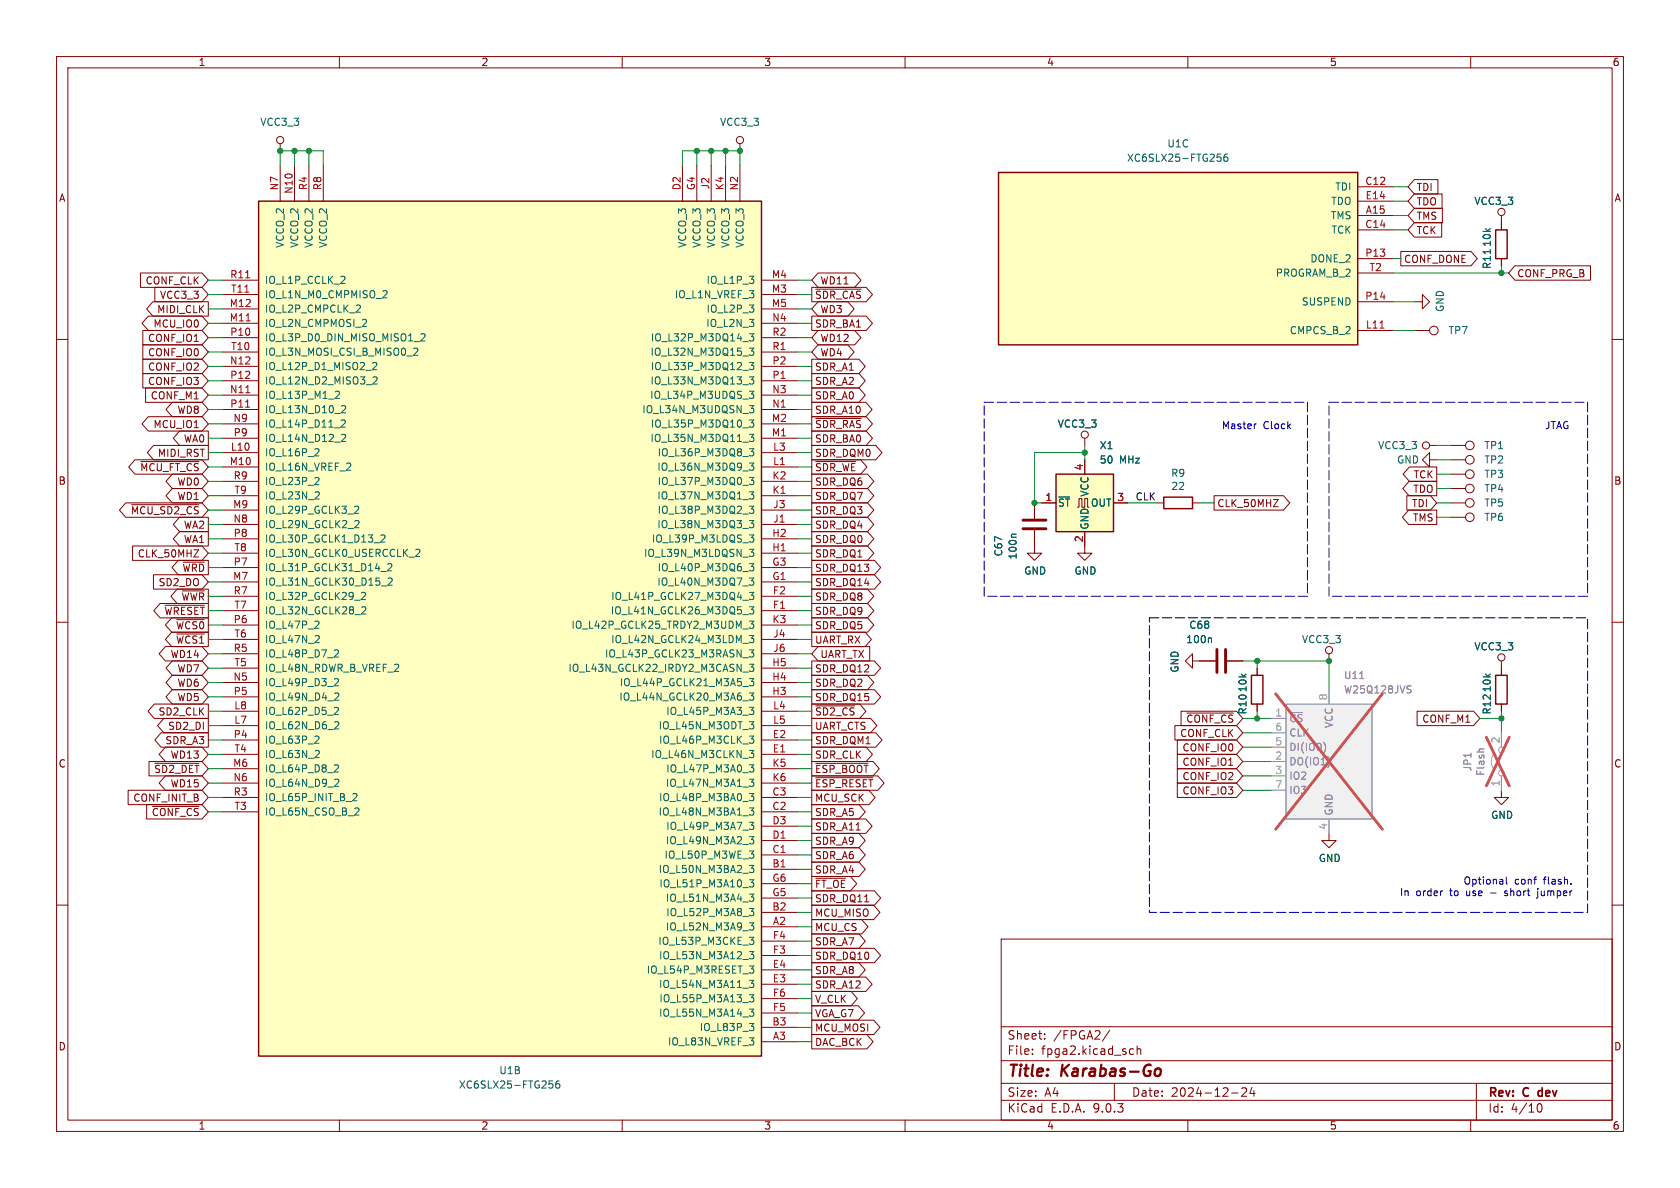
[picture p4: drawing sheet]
<svg xmlns="http://www.w3.org/2000/svg" width="297mm" height="210mm" viewBox="0 0 297 210" stroke-linecap="round" stroke-linejoin="round" font-family="sans-serif">
<defs><g id="words">
<g font-size="2.8" fill="#840000">
<text x="178" y="190.9">Title:</text>
<text x="187.7" y="190.9">Karabas-Go</text>
</g>
<g font-size="2.1" fill="#840000">
<text x="178" y="184">Sheet:</text>
<text x="186.2" y="184">/FPGA2/</text>
<text x="178" y="186.7">File:</text>
<text x="184.1" y="186.7">fpga2.kicad_sch</text>
<text x="178" y="196.9">KiCad</text>
<text x="178" y="194.1">Size:</text>
<text x="184.7" y="194.1">A4</text>
<text x="185.7" y="196.9">E.D.A.</text>
<text x="193.3" y="196.9">9.0.3</text>
<text x="200" y="194.1">Date:</text>
<text x="207" y="194.1">2024-12-24</text>
<text x="263" y="194.3">Rev:</text>
<text x="263" y="196.9">Id:</text>
<text x="267.1" y="196.9">4/10</text>
<text x="269.4" y="194.3">C</text>
<text x="272.6" y="194.3">dev</text>
</g>
<g font-size="1.8" fill="#840000">
<text x="35" y="11.9">1</text>
<text x="85" y="11.9">2</text>
<text x="135" y="11.9">3</text>
<text x="185" y="11.9">4</text>
<text x="235" y="11.9">5</text>
<text x="285" y="11.9">6</text>
<text x="10.3" y="35.9">A</text>
<text x="250.3" y="34">TDI</text>
<text x="285.3" y="35.9">A</text>
<text x="250.3" y="41.6">TCK</text>
<text x="250.3" y="39.1">TMS</text>
<text x="250.3" y="36.5">TDO</text>
<text x="248.1" y="46.7">CONF_DONE</text>
<text x="25.6" y="50.5">CONF_CLK</text>
<text x="28.2" y="53">VCC3_3</text>
<text x="144" y="53">~{SDR_CAS}</text>
<text x="144.9" y="50.5">WD11</text>
<text x="268.1" y="49.2">CONF_PRG_B</text>
<text x="27" y="58.1">MCU_IO0</text>
<text x="27.7" y="55.6">MIDI_CLK</text>
<text x="144" y="58.1">SDR_BA1</text>
<text x="144.9" y="55.6">WD3</text>
<text x="26.1" y="65.7">CONF_IO2</text>
<text x="26.1" y="63.2">CONF_IO0</text>
<text x="26.1" y="60.6">CONF_IO1</text>
<text x="144" y="65.7">SDR_A1</text>
<text x="144.9" y="63.2">WD4</text>
<text x="144.9" y="60.6">WD12</text>
<text x="26.1" y="68.3">CONF_IO3</text>
<text x="26.5" y="70.8">CONF_M1</text>
<text x="144" y="70.8">SDR_A0</text>
<text x="144" y="68.3">SDR_A2</text>
<text x="27" y="75.9">MCU_IO1</text>
<text x="31.3" y="73.3">WD8</text>
<text x="144" y="73.3">SDR_A10</text>
<text x="144" y="75.9">~{SDR_RAS}</text>
<text x="24.7" y="83.5">~{MCU_FT_CS}</text>
<text x="27.8" y="81">MIDI_RST</text>
<text x="32.4" y="78.4">WA0</text>
<text x="144" y="78.4">SDR_BA0</text>
<text x="144" y="83.5">~{SDR_WE}</text>
<text x="144" y="81">SDR_DQM0</text>
<text x="10.3" y="85.9">B</text>
<text x="31.3" y="88.6">WD1</text>
<text x="31.3" y="86">WD0</text>
<text x="144" y="88.6">SDR_DQ7</text>
<text x="144" y="86">SDR_DQ6</text>
<text x="215.1" y="89.9">CLK_50MHZ</text>
<text x="249.5" y="89.9">TDI</text>
<text x="249.8" y="87.3">TDO</text>
<text x="249.8" y="84.8">TCK</text>
<text x="285.3" y="85.9">B</text>
<text x="23" y="91.1">~{MCU_SD2_CS}</text>
<text x="32.4" y="93.7">WA2</text>
<text x="144" y="93.7">SDR_DQ4</text>
<text x="144" y="91.1">SDR_DQ3</text>
<text x="249.7" y="92.4">TMS</text>
<text x="24.3" y="98.7">CLK_50MHZ</text>
<text x="32.2" y="101.3">~{WRD}</text>
<text x="32.4" y="96.2">WA1</text>
<text x="144" y="96.2">SDR_DQ0</text>
<text x="144" y="98.7">SDR_DQ1</text>
<text x="144" y="101.3">SDR_DQ13</text>
<text x="27.9" y="103.8">SD2_DO</text>
<text x="32" y="106.4">~{WWR}</text>
<text x="144" y="106.4">SDR_DQ8</text>
<text x="144" y="103.8">SDR_DQ14</text>
<text x="29" y="108.9">~{WRESET}</text>
<text x="31" y="114">~{WCS1}</text>
<text x="31" y="111.4">~{WCS0}</text>
<text x="144" y="108.9">SDR_DQ9</text>
<text x="144" y="114">UART_RX</text>
<text x="144" y="111.4">SDR_DQ5</text>
<text x="30.1" y="116.5">WD14</text>
<text x="31.3" y="119.1">WD7</text>
<text x="144" y="119.1">SDR_DQ12</text>
<text x="144.9" y="116.5">UART_TX</text>
<text x="31.3" y="124.1">WD5</text>
<text x="31.3" y="121.6">WD6</text>
<text x="144" y="124.1">SDR_DQ15</text>
<text x="144" y="121.6">SDR_DQ2</text>
<text x="27.9" y="126.7">SD2_CLK</text>
<text x="29.1" y="131.8">SDR_A3</text>
<text x="29.6" y="129.2">SD2_DI</text>
<text x="144" y="129.2">UART_CTS</text>
<text x="144" y="131.8">SDR_DQM1</text>
<text x="144" y="126.7">~{SD2_CS}</text>
<text x="208.5" y="130.5">CONF_CLK</text>
<text x="209.6" y="128">~{CONF_CS}</text>
<text x="251.3" y="128">CONF_M1</text>
<text x="10.3" y="135.9">C</text>
<text x="27.2" y="136.8">~{SD2_DET}</text>
<text x="30.1" y="134.3">WD13</text>
<text x="144" y="134.3">SDR_CLK</text>
<text x="144" y="136.8">~{ESP_BOOT}</text>
<text x="208.9" y="133">CONF_IO0</text>
<text x="208.9" y="135.6">CONF_IO1</text>
<text x="285.3" y="135.9">C</text>
<text x="23.5" y="141.9">CONF_INIT_B</text>
<text x="30.1" y="139.4">WD15</text>
<text x="144" y="141.9">MCU_SCK</text>
<text x="144" y="139.4">~{ESP_RESET}</text>
<text x="208.9" y="138.1">CONF_IO2</text>
<text x="208.9" y="140.7">CONF_IO3</text>
<text x="26.7" y="144.5">~{CONF_CS}</text>
<text x="144" y="149.5">SDR_A9</text>
<text x="144" y="147">SDR_A11</text>
<text x="144" y="144.5">SDR_A5</text>
<text x="144" y="154.6">SDR_A4</text>
<text x="144" y="152.1">SDR_A6</text>
<text x="144" y="159.7">SDR_DQ11</text>
<text x="144" y="157.2">~{FT_OE}</text>
<text x="144" y="162.2">MCU_MISO</text>
<text x="144" y="167.3">SDR_A7</text>
<text x="144" y="164.8">MCU_CS</text>
<text x="144" y="172.4">SDR_A8</text>
<text x="144" y="169.9">SDR_DQ10</text>
<text x="144" y="177.5">V_CLK</text>
<text x="144" y="174.9">SDR_A12</text>
<text x="10.3" y="185.9">D</text>
<text x="144" y="185.1">DAC_BCK</text>
<text x="144" y="180">VGA_G7</text>
<text x="144" y="182.6">MCU_MOSI</text>
<text x="285.3" y="185.9">D</text>
<text x="35" y="199.9">1</text>
<text x="85" y="199.9">2</text>
<text x="135" y="199.9">3</text>
<text x="185" y="199.9">4</text>
<text x="235" y="199.9">5</text>
<text x="285" y="199.9">6</text>
</g>
<g font-size="1.8" fill="#006464">
<text x="45.9" y="22.5">VCC3_3</text>
<text x="127.2" y="22.5">VCC3_3</text>
<text x="199.1" y="28.8">XC6SLX25-FTG256</text>
<text x="206.3" y="26.3">U1C</text>
<text x="236" y="33.9">TDI</text>
<text x="235.2" y="39">TMS</text>
<text x="235.2" y="36.4">TDO</text>
<text x="235.3" y="41.5">TCK</text>
<text x="260.6" y="36.4">VCC3_3</text>
<text x="50.4" y="43.9" transform="rotate(-90 50.4 43.9)">VCCO_2</text>
<text x="52.9" y="43.9" transform="rotate(-90 52.9 43.9)">VCCO_2</text>
<text x="55.5" y="43.9" transform="rotate(-90 55.5 43.9)">VCCO_2</text>
<text x="58" y="43.9" transform="rotate(-90 58 43.9)">VCCO_2</text>
<text x="121.5" y="43.9" transform="rotate(-90 121.5 43.9)">VCCO_3</text>
<text x="124.1" y="43.9" transform="rotate(-90 124.1 43.9)">VCCO_3</text>
<text x="126.6" y="43.9" transform="rotate(-90 126.6 43.9)">VCCO_3</text>
<text x="129.1" y="43.9" transform="rotate(-90 129.1 43.9)">VCCO_3</text>
<text x="131.7" y="43.9" transform="rotate(-90 131.7 43.9)">VCCO_3</text>
<text x="231.6" y="46.6">DONE_2</text>
<text x="263.8" y="47.7" transform="rotate(-90 263.8 47.7)">R11</text>
<text x="263.8" y="43.7" transform="rotate(-90 263.8 43.7)">10k</text>
<text x="46.7" y="50.4">IO_L1P_CCLK_2</text>
<text x="46.7" y="52.9">IO_L1N_M0_CMPMISO_2</text>
<text x="119.2" y="52.9">IO_L1N_VREF_3</text>
<text x="124.8" y="50.4">IO_L1P_3</text>
<text x="225.4" y="49.1">PROGRAM_B_2</text>
<text x="46.7" y="55.5">IO_L2P_CMPCLK_2</text>
<text x="46.7" y="58">IO_L2N_CMPMOSI_2</text>
<text x="124.8" y="58">IO_L2N_3</text>
<text x="124.8" y="55.5">IO_L2P_3</text>
<text x="227.9" y="59.3">CMPCS_B_2</text>
<text x="230" y="54.2">SUSPEND</text>
<text x="255.4" y="55.2" transform="rotate(-90 255.4 55.2)">GND</text>
<text x="256" y="59.3">TP7</text>
<text x="46.7" y="60.6">IO_L3P_D0_DIN_MISO_MISO1_2</text>
<text x="46.7" y="63.1">IO_L3N_MOSI_CSI_B_MISO0_2</text>
<text x="46.7" y="65.6">IO_L12P_D1_MISO2_2</text>
<text x="114.9" y="63.1">IO_L32N_M3DQ15_3</text>
<text x="115" y="60.6">IO_L32P_M3DQ14_3</text>
<text x="115" y="65.6">IO_L33P_M3DQ12_3</text>
<text x="46.7" y="68.2">IO_L12N_D2_MISO3_2</text>
<text x="46.7" y="70.7">IO_L13P_M1_2</text>
<text x="114.8" y="70.7">IO_L34P_M3UDQS_3</text>
<text x="114.9" y="68.2">IO_L33N_M3DQ13_3</text>
<text x="46.7" y="73.3">IO_L13N_D10_2</text>
<text x="46.7" y="75.8">IO_L14P_D11_2</text>
<text x="113.4" y="73.3">IO_L34N_M3UDQSN_3</text>
<text x="115" y="75.8">IO_L35P_M3DQ10_3</text>
<text x="186.9" y="75.8">VCC3_3</text>
<text x="46.7" y="78.3">IO_L14N_D12_2</text>
<text x="46.7" y="80.9">IO_L16P_2</text>
<text x="46.7" y="83.4">IO_L16N_VREF_2</text>
<text x="114.9" y="78.3">IO_L35N_M3DQ11_3</text>
<text x="116.1" y="83.4">IO_L36N_M3DQ9_3</text>
<text x="116.2" y="80.9">IO_L36P_M3DQ8_3</text>
<text x="194.3" y="79.6">X1</text>
<text x="194.3" y="82.1">50</text>
<text x="197.9" y="82.1">MHz</text>
<text x="243.5" y="79.6">VCC3_3</text>
<text x="246.9" y="82.1">GND</text>
<text x="262.3" y="79.6">TP1</text>
<text x="262.3" y="82.1">TP2</text>
<text x="46.7" y="86">IO_L23P_2</text>
<text x="46.7" y="88.5">IO_L23N_2</text>
<text x="116.1" y="88.5">IO_L37N_M3DQ1_3</text>
<text x="116.2" y="86">IO_L37P_M3DQ0_3</text>
<text x="186.9" y="89.8">~{ST}</text>
<text x="192.6" y="87.9" transform="rotate(-90 192.6 87.9)">VCC</text>
<text x="192.8" y="89.8">OUT</text>
<text x="206.9" y="84.5">R9</text>
<text x="207" y="86.8">22</text>
<text x="262.3" y="84.7">TP3</text>
<text x="262.3" y="87.2">TP4</text>
<text x="262.3" y="89.8">TP5</text>
<text x="46.7" y="91">IO_L29P_GCLK3_2</text>
<text x="46.7" y="93.6">IO_L29N_GCLK2_2</text>
<text x="116.1" y="93.6">IO_L38N_M3DQ3_3</text>
<text x="116.2" y="91">IO_L38P_M3DQ2_3</text>
<text x="192.6" y="93.7" transform="rotate(-90 192.6 93.7)">GND</text>
<text x="262.3" y="92.3">TP6</text>
<text x="46.7" y="96.1">IO_L30P_GCLK1_D13_2</text>
<text x="46.7" y="98.7">IO_L30N_GCLK0_USERCCLK_2</text>
<text x="46.7" y="101.2">IO_L31P_GCLK31_D14_2</text>
<text x="113.7" y="98.7">IO_L39N_M3LDQSN_3</text>
<text x="115.1" y="96.1">IO_L39P_M3LDQS_3</text>
<text x="116.2" y="101.2">IO_L40P_M3DQ6_3</text>
<text x="177.4" y="98.5" transform="rotate(-90 177.4 98.5)">C67</text>
<text x="179.9" y="99" transform="rotate(-90 179.9 99)">100n</text>
<text x="181" y="101.8">GND</text>
<text x="189.9" y="101.8">GND</text>
<text x="46.7" y="103.7">IO_L31N_GCLK30_D15_2</text>
<text x="46.7" y="106.3">IO_L32P_GCLK29_2</text>
<text x="107.9" y="106.3">IO_L41P_GCLK27_M3DQ4_3</text>
<text x="116.1" y="103.7">IO_L40N_M3DQ7_3</text>
<text x="46.7" y="108.8">IO_L32N_GCLK28_2</text>
<text x="46.7" y="111.4">IO_L47P_2</text>
<text x="46.7" y="113.9">IO_L47N_2</text>
<text x="100.9" y="111.4">IO_L42P_GCLK25_TRDY2_M3UDM_3</text>
<text x="107.9" y="108.8">IO_L41N_GCLK26_M3DQ5_3</text>
<text x="107.9" y="113.9">IO_L42N_GCLK24_M3LDM_3</text>
<text x="209.6" y="113.9">100n</text>
<text x="210.1" y="111.4">C68</text>
<text x="230.1" y="113.9">VCC3_3</text>
<text x="46.7" y="116.4">IO_L48P_D7_2</text>
<text x="46.7" y="119">IO_L48N_RDWR_B_VREF_2</text>
<text x="100.4" y="119">IO_L43N_GCLK22_IRDY2_M3CASN_3</text>
<text x="106.9" y="116.4">IO_L43P_GCLK23_M3RASN_3</text>
<text x="208.6" y="119" transform="rotate(-90 208.6 119)">GND</text>
<text x="260.6" y="115.2">VCC3_3</text>
<text x="46.7" y="121.5">IO_L49P_D3_2</text>
<text x="46.7" y="124.1">IO_L49N_D4_2</text>
<text x="109.4" y="124.1">IO_L44N_GCLK20_M3A6_3</text>
<text x="109.5" y="121.5">IO_L44P_GCLK21_M3A5_3</text>
<text x="220.6" y="122.5" transform="rotate(-90 220.6 122.5)">10k</text>
<text x="263.8" y="122.5" transform="rotate(-90 263.8 122.5)">10k</text>
<text x="46.7" y="126.6">IO_L62P_D5_2</text>
<text x="46.7" y="129.1">IO_L62N_D6_2</text>
<text x="46.7" y="131.7">IO_L63P_2</text>
<text x="116.3" y="129.1">IO_L45N_M3ODT_3</text>
<text x="116.4" y="131.7">IO_L46P_M3CLK_3</text>
<text x="117.7" y="126.6">IO_L45P_M3A3_3</text>
<text x="220.6" y="126.4" transform="rotate(-90 220.6 126.4)">R10</text>
<text x="263.8" y="126.4" transform="rotate(-90 263.8 126.4)">R12</text>
<text x="46.7" y="134.2">IO_L63N_2</text>
<text x="46.7" y="136.8">IO_L64P_D8_2</text>
<text x="115" y="134.2">IO_L46N_M3CLKN_3</text>
<text x="117.7" y="136.8">IO_L47P_M3A0_3</text>
<text x="46.7" y="139.3">IO_L64N_D9_2</text>
<text x="46.7" y="141.8">IO_L65P_INIT_B_2</text>
<text x="116.4" y="141.8">IO_L48P_M3BA0_3</text>
<text x="117.6" y="139.3">IO_L47N_M3A1_3</text>
<text x="46.7" y="144.4">IO_L65N_CSO_B_2</text>
<text x="116.3" y="144.4">IO_L48N_M3BA1_3</text>
<text x="117.6" y="149.5">IO_L49N_M3A2_3</text>
<text x="117.7" y="146.9">IO_L49P_M3A7_3</text>
<text x="263.5" y="145">GND</text>
<text x="116.3" y="154.5">IO_L50N_M3BA2_3</text>
<text x="117.4" y="152">IO_L50P_M3WE_3</text>
<text x="233" y="152.6">GND</text>
<text x="116.5" y="157.1">IO_L51P_M3A10_3</text>
<text x="117.6" y="159.6">IO_L51N_M3A4_3</text>
<text x="116.3" y="167.2">IO_L53P_M3CKE_3</text>
<text x="117.6" y="164.7">IO_L52N_M3A9_3</text>
<text x="117.7" y="162.2">IO_L52P_M3A8_3</text>
<text x="114.2" y="172.3">IO_L54P_M3RESET_3</text>
<text x="116.4" y="169.8">IO_L53N_M3A12_3</text>
<text x="116.4" y="174.9">IO_L54N_M3A11_3</text>
<text x="116.4" y="179.9">IO_L55N_M3A14_3</text>
<text x="116.5" y="177.4">IO_L55P_M3A13_3</text>
<text x="118" y="185">IO_L83N_VREF_3</text>
<text x="123.6" y="182.5">IO_L83P_3</text>
<text x="88.2" y="190.1">U1B</text>
<text x="81" y="192.6">XC6SLX25-FTG256</text>
</g>
<g font-size="1.8" fill="#a90000">
<text x="49.3" y="33.8" transform="rotate(-90 49.3 33.8)">N7</text>
<text x="51.8" y="34.4" transform="rotate(-90 51.8 34.4)">N10</text>
<text x="54.4" y="33.7" transform="rotate(-90 54.4 33.7)">R4</text>
<text x="56.9" y="33.7" transform="rotate(-90 56.9 33.7)">R8</text>
<text x="120.4" y="33.7" transform="rotate(-90 120.4 33.7)">D2</text>
<text x="122.9" y="33.7" transform="rotate(-90 122.9 33.7)">G4</text>
<text x="125.5" y="33.6" transform="rotate(-90 125.5 33.6)">J2</text>
<text x="128" y="33.7" transform="rotate(-90 128 33.7)">K4</text>
<text x="130.6" y="33.8" transform="rotate(-90 130.6 33.8)">N2</text>
<text x="241.3" y="32.8">C12</text>
<text x="241.3" y="35.3">E14</text>
<text x="241.3" y="40.4">C14</text>
<text x="241.3" y="37.8">A15</text>
<text x="241.3" y="45.5">P13</text>
<text x="40.6" y="49.3">R11</text>
<text x="40.8" y="51.8">T11</text>
<text x="136.4" y="49.3">M4</text>
<text x="136.4" y="51.8">M3</text>
<text x="241.3" y="53.1">P14</text>
<text x="242" y="48">T2</text>
<text x="40.5" y="54.4">M12</text>
<text x="40.5" y="56.9">M11</text>
<text x="40.6" y="59.4">P10</text>
<text x="136.4" y="54.4">M5</text>
<text x="136.4" y="56.9">N4</text>
<text x="136.5" y="59.4">R2</text>
<text x="241.4" y="58.2">L11</text>
<text x="40.6" y="64.5">N12</text>
<text x="40.8" y="62">T10</text>
<text x="136.5" y="62">R1</text>
<text x="136.5" y="64.5">P2</text>
<text x="40.6" y="69.6">N11</text>
<text x="40.6" y="67.1">P12</text>
<text x="136.4" y="69.6">N3</text>
<text x="136.5" y="67.1">P1</text>
<text x="40.6" y="72.1">P11</text>
<text x="41.2" y="74.7">N9</text>
<text x="41.2" y="77.2">P9</text>
<text x="136.4" y="74.7">M2</text>
<text x="136.4" y="77.2">M1</text>
<text x="136.4" y="72.1">N1</text>
<text x="40.5" y="82.3">M10</text>
<text x="40.7" y="79.8">L10</text>
<text x="136.6" y="79.8">L3</text>
<text x="136.6" y="82.3">L1</text>
<text x="191.5" y="83.3" transform="rotate(-90 191.5 83.3)">4</text>
<text x="41.1" y="89.9">M9</text>
<text x="41.2" y="84.8">R9</text>
<text x="41.4" y="87.4">T9</text>
<text x="136.5" y="84.8">K2</text>
<text x="136.5" y="87.4">K1</text>
<text x="136.6" y="89.9">J3</text>
<text x="184.7" y="88.6">1</text>
<text x="197.4" y="88.6">3</text>
<text x="41.2" y="92.5">N8</text>
<text x="41.2" y="95">P8</text>
<text x="136.4" y="95">H2</text>
<text x="136.6" y="92.5">J1</text>
<text x="191.5" y="96" transform="rotate(-90 191.5 96)">2</text>
<text x="41.2" y="100.1">P7</text>
<text x="41.4" y="97.5">T8</text>
<text x="136.4" y="97.5">H1</text>
<text x="136.5" y="100.1">G3</text>
<text x="41.1" y="102.6">M7</text>
<text x="41.2" y="105.2">R7</text>
<text x="41.4" y="107.7">T7</text>
<text x="136.5" y="102.6">G1</text>
<text x="136.5" y="105.2">F2</text>
<text x="136.5" y="107.7">F1</text>
<text x="41.2" y="110.2">P6</text>
<text x="41.4" y="112.8">T6</text>
<text x="136.5" y="110.2">K3</text>
<text x="136.6" y="112.8">J4</text>
<text x="41.2" y="115.3">R5</text>
<text x="41.4" y="117.9">T5</text>
<text x="136.4" y="117.9">H5</text>
<text x="136.6" y="115.3">J6</text>
<text x="41.2" y="120.4">N5</text>
<text x="41.2" y="122.9">P5</text>
<text x="41.3" y="125.5">L8</text>
<text x="136.4" y="120.4">H4</text>
<text x="136.4" y="122.9">H3</text>
<text x="136.6" y="125.5">L4</text>
<text x="41.2" y="130.6">P4</text>
<text x="41.3" y="128">L7</text>
<text x="136.5" y="130.6">E2</text>
<text x="136.6" y="128">L5</text>
<text x="41.1" y="135.6">M6</text>
<text x="41.4" y="133.1">T4</text>
<text x="136.5" y="135.6">K5</text>
<text x="136.5" y="133.1">E1</text>
<text x="41.2" y="138.2">N6</text>
<text x="41.2" y="140.7">R3</text>
<text x="41.4" y="143.3">T3</text>
<text x="136.5" y="138.2">K6</text>
<text x="136.5" y="140.7">C3</text>
<text x="136.5" y="143.3">C2</text>
<text x="136.5" y="145.8">D3</text>
<text x="136.5" y="148.3">D1</text>
<text x="136.5" y="150.9">C1</text>
<text x="136.5" y="153.4">B1</text>
<text x="136.5" y="156">G6</text>
<text x="136.5" y="158.5">G5</text>
<text x="136.5" y="161">B2</text>
<text x="136.5" y="163.6">A2</text>
<text x="136.5" y="166.1">F4</text>
<text x="136.5" y="171.2">E4</text>
<text x="136.5" y="173.7">E3</text>
<text x="136.5" y="168.7">F3</text>
<text x="136.5" y="176.3">F6</text>
<text x="136.5" y="178.8">F5</text>
<text x="136.5" y="181.4">B3</text>
<text x="136.5" y="183.9">A3</text>
</g>
<g font-size="1.8" fill="#0000c2">
<text x="215.9" y="76">Master</text>
<text x="223.3" y="76">Clock</text>
<text x="273" y="76">JTAG</text>
<text x="247.4" y="158.5">In</text>
<text x="250.3" y="158.5">order</text>
<text x="256.4" y="158.5">to</text>
<text x="258.6" y="156.5">Optional</text>
<text x="259.5" y="158.5">use</text>
<text x="263.9" y="158.5">-</text>
<text x="266.7" y="158.5">short</text>
<text x="267.7" y="156.5">conf</text>
<text x="272.7" y="158.5">jumper</text>
<text x="273" y="156.5">flash.</text>
</g>
<text font-size="1.8" fill="#0f0f0f" x="200.7" y="88.6">CLK</text>
<g font-size="1.8" fill="#aaa">
<text x="234.7" y="123.9" transform="rotate(-90 234.7 123.9)">8</text>
<text x="225.4" y="126.7">1</text>
<text x="225.4" y="129.3">6</text>
<text x="225.4" y="131.8">5</text>
<text x="265.2" y="131.5" transform="rotate(-90 265.2 131.5)">2</text>
<text x="225.4" y="134.4">2</text>
<text x="225.4" y="136.9">3</text>
<text x="225.4" y="139.4">7</text>
<text x="265.2" y="139.1" transform="rotate(-90 265.2 139.1)">1</text>
<text x="234.7" y="146.8" transform="rotate(-90 234.7 146.8)">4</text>
</g>
<g font-size="1.8" fill="#989898">
<text x="237.5" y="120.2">U11</text>
<text x="237.5" y="122.8">W25Q128JVS</text>
<text x="227.8" y="127.9">~{CS}</text>
<text x="227.8" y="130.4">CLK</text>
<text x="235.8" y="128.8" transform="rotate(-90 235.8 128.8)">VCC</text>
<text x="227.8" y="132.9">DI(IO0)</text>
<text x="227.8" y="135.5">DO(IO1)</text>
<text x="260.3" y="136.4" transform="rotate(-90 260.3 136.4)">JP1</text>
<text x="262.6" y="137.3" transform="rotate(-90 262.6 137.3)">Flash</text>
<text x="227.8" y="138">IO2</text>
<text x="227.8" y="140.6">IO3</text>
<text x="235.8" y="144.3" transform="rotate(-90 235.8 144.3)">GND</text>
</g>
</g></defs>
<g fill="none" stroke="#840000" stroke-width=".18">
<path d="M10 10h277v190h-277zM12 12h273v186h-273zM60 10v2M110 10v2M160 10v2M210 10v2M260 10v2M10 60h2M256.5 78.7h2.6M285 60h2M182.9 88.9v2.8M182.9 93.7v2.8"/>
<path d="M10 110h2M222.2 118.1v1.3M234.9 115.6v1.2M285 110h2M222.2 124.5v1.2M234.9 147.3v1.3h1.3l-1.3 1.3-1.2-1.3h1.2M10 160h2M177 166h108v32h-108zM285 160h2M60 198v2M110 198v2M160 198v2"/>
<path d="M177 194.5h108M177 191.5h108M177 187.5h108M177 181.5h108M182.5 186.3v.1M182.5 185.5v.1M184.7 183.6v.1M184.7 182.8v.1M196.2 182.1l-1.3 2M197 191.5v3M199.7 186.3l.3 .1 .4-.1M200.4 185.5l-.4-.1-.3 .1"/>
<path d="M201 185.5l.2-.1 .4 .1 .1 .9M201 184.9v1.5M210 198v2M217.7 193.2h1.2M219.5 192.4l.6-.1 .2 .1 .1 .3-.9 1.1h.9M221.3 192.2l-.3 1.1h.9M221.7 192.8v1M260 198v2M261 191.5v6.5M271.7 195.7l.2-.5 .2-.1a.81 .81 0 0 1 .6 .6 .81 .81 0 0 1-.3 .8h-.4l-.3-.5"/>
<circle cx="259.8" cy="78.7" r=".76"/>
<circle cx="234.9" cy="114.9" r=".63"/>
</g>
<path d="M272 192.9v.7" fill="none" stroke="#840000" stroke-width=".3"/>
<path d="M204.4 189a.5 .5 0 0 1 .8 .3v.5a.62 .62 0 0 1-.8 .4" fill="none" stroke="#840000" stroke-width=".4"/>
<path d="M180.8 91.9h4.1M180.8 93.5h4.1" fill="none" stroke="#840000" stroke-width=".51"/>
<path d="M179.6 94.4h-.6l-.2 .2" fill="none" stroke="#006464" stroke-width=".18"/>
<path d="M221.2 119.4h2.1v5.1h-2.1z" fill="none" stroke="#840000" stroke-width=".25"/>
<path d="M186.7 83.8h10.1v10.2h-10.1z" fill="#ffffc2"/>
<path d="M186.7 83.8h10.1v10.2h-10.1z" fill="none" stroke="#840000" stroke-width=".25"/>
<g fill="none" stroke="#840000" stroke-width=".18">
<path d="M191.8 77.5v1.2M184.1 88.9h2.6M190.5 89.7h.3v-1.6h.5v1.6h.5v-1.6h.5v1.6h.2M191.8 81.3v2.5M191.8 94v2.5M196.8 88.9h2.6"/>
<circle cx="191.8" cy="76.8" r=".63"/>
</g>
<path d="M176.5 30.5h63.5v30.5h-63.5z" fill="#ffffc2"/>
<path d="M176.5 30.5h63.5v30.5h-63.5zM264.4 40.6h2v5.1h-2zM205.7 87.9h5.1v2h-5.1z" fill="none" stroke="#840000" stroke-width=".25"/>
<g fill="none" stroke="#840000" stroke-width=".18">
<path d="M49.5 25.4v1.3M240 33h6.4M240 35.6h6.4M240 38.1h6.4M265.4 38.1v2.5M240 40.6h6.4M240 45.7h6.4M240 48.3h6.4M240 53.3h6.4M240 58.4h6.4M250.2 53.3h1.3v-1.2l1.2 1.2-1.2 1.3v-1.3M250.2 58.4h2.5"/>
<path d="M265.4 45.7v1.3M252.7 78.7h1.3M182.9 96.5v1.3h1.2l-1.2 1.3-1.3-1.3h1.3M191.8 96.5v1.3h1.2l-1.2 1.3-1.3-1.3h1.3M204.5 88.9h1.2M210.8 88.9h1.3M252.7 81.3v-1.3l-1.2 1.3 1.2 1.3v-1.3h1.3M210.8 116.8v-1.2l-1.3 1.2 1.3 1.3v-1.3h4.1M216.9 116.8h2.8"/>
<circle cx="49.5" cy="24.8" r=".63"/>
<circle cx="265.4" cy="37.5" r=".63"/>
<circle cx="253.5" cy="58.4" r=".76"/>
<circle cx="252.1" cy="78.7" r=".63"/>
</g>
<path d="M244 58h.7" fill="none" stroke="#a90000" stroke-width=".18"/>
<path d="M215.2 27.2h.6M215.3 27.7h.3l.3 .3-.1 .4-.5 .1M217 27.2l-.4 .1a.86 .86 0 0 0 0 1.2l.4-.1 .1-.4-.3-.3-.3 .1-.1 .2M263.5 44.1v.7M214 112.8l.2 .1v.7" fill="none" stroke="#006464" stroke-width=".18"/>
<path d="M215.1 114.8v4.1M216.7 114.8v4.1" fill="none" stroke="#840000" stroke-width=".51"/>
<path d="M45.7 35.6h88.9v151.1h-88.9z" fill="#ffffc2"/>
<path d="M45.7 35.6h88.9v151.1h-88.9zM264.4 119.4h2v5.1h-2z" fill="none" stroke="#840000" stroke-width=".25"/>
<g fill="none" stroke="#840000" stroke-width=".18">
<path d="M49.5 29.2v6.4M52.1 29.2v6.4M54.6 29.2v6.4M57.1 29.2v6.4M120.6 29.2v6.4M123.2 29.2v6.4M125.7 29.2v6.4M128.3 29.2v6.4M130.8 25.4v1.3M130.8 29.2v6.4M39.4 49.5h6.3M39.4 52.1h6.3"/>
<path d="M39.4 54.6h6.3M39.4 57.2h6.3M39.4 59.7h6.3M134.6 49.5h6.4M134.6 52.1h6.4M134.6 54.6h6.4M134.6 57.2h6.4M134.6 59.7h6.4M39.4 62.2h6.3M39.4 64.8h6.3M39.4 67.3h6.3M39.4 69.9h6.3"/>
<path d="M39.4 72.4h6.3M39.4 74.9h6.3M39.4 77.5h6.3M134.6 62.2h6.4M134.6 64.8h6.4M134.6 67.3h6.4M134.6 69.9h6.4M134.6 72.4h6.4M134.6 74.9h6.4M134.6 77.5h6.4M39.4 80h6.3M39.4 82.6h6.3"/>
<path d="M39.4 85.1h6.3M39.4 87.6h6.3M39.4 90.2h6.3M39.4 92.7h6.3M39.4 95.3h6.3M39.4 97.8h6.3M134.6 80h6.4M134.6 82.6h6.4M134.6 85.1h6.4M134.6 87.6h6.4M134.6 90.2h6.4M134.6 92.7h6.4"/>
<path d="M134.6 95.3h6.4M134.6 97.8h6.4M256.5 83.8h2.6M256.5 91.4h2.6M256.5 81.3h2.6M256.5 86.4h2.6M256.5 88.9h2.6M39.4 100.3h6.3M39.4 102.9h6.3M39.4 105.4h6.3M39.4 108h6.3M39.4 110.5h6.3"/>
<path d="M39.4 113h6.3M39.4 115.6h6.3M39.4 118.1h6.3M134.6 100.3h6.4M134.6 102.9h6.4M134.6 105.4h6.4M134.6 108h6.4M134.6 110.5h6.4M134.6 113h6.4M134.6 115.6h6.4M134.6 118.1h6.4M265.4 116.8v2.6"/>
<path d="M39.4 120.7h6.3M39.4 123.2h6.3M39.4 125.7h6.3M39.4 128.3h6.3M39.4 130.8h6.3M39.4 133.4h6.3M39.4 135.9h6.3M39.4 138.4h6.3M134.6 120.7h6.4M134.6 123.2h6.4M134.6 125.7h6.4M134.6 128.3h6.4"/>
<path d="M134.6 130.8h6.4M134.6 133.4h6.4M134.6 135.9h6.4M134.6 138.4h6.4M265.4 139.7v1.3h1.3l-1.3 1.2-1.2-1.2h1.2M265.4 124.5v1.2M39.4 141h6.3M39.4 143.5h6.3M134.6 141h6.4M134.6 143.5h6.4M134.6 146.1h6.4M134.6 148.6h6.4"/>
<path d="M134.6 151.1h6.4M134.6 153.7h6.4M134.6 156.2h6.4M134.6 158.8h6.4M134.6 161.3h6.4M134.6 163.8h6.4M134.6 166.4h6.4M134.6 168.9h6.4M134.6 171.5h6.4M134.6 174h6.4M134.6 176.5h6.4M134.6 179.1h6.4"/>
<path d="M134.6 181.6h6.4M134.6 184.2h6.4"/>
<circle cx="130.8" cy="24.8" r=".63"/>
<circle cx="259.8" cy="81.3" r=".76"/>
<circle cx="259.8" cy="91.4" r=".76"/>
<circle cx="259.8" cy="86.4" r=".76"/>
<circle cx="259.8" cy="88.9" r=".76"/>
<circle cx="259.8" cy="83.8" r=".76"/>
<circle cx="265.4" cy="116.2" r=".63"/>
</g>
<g fill="none" stroke="#006464" stroke-width=".18">
<path d="M60.2 50.1h.8M60.9 49v.4M63.5 53.9l.2 .3-.1 .3-.7 .7h.8M64 57.7h.8M64.7 56.6v.4M68.2 51.4l.2 .2v.3l-.8 .7h.8M74.5 59.1l.4-.1 .2 .4-.7 .9h.7M132.5 59h.8l-.5 .5 .4 .1v.5l-.2 .2-.5-.2M56.1 79.3l.3 .3-.1 .3-.7 .7h.8M59.5 69.2h.4l.1 .3-.8 .9h.8M60.4 74.3l.4-.1 .2 .4-.7 .9h.7M60.4 71.8l.5-.1 .2 .4-.8 .9h.8"/>
<path d="M60.4 76.8h.5l.2 .3-.8 .9h.8M65.9 64.1h.5l.2 .3-.8 .9h.8M66 66.7l.4-.1 .3 .4-.8 .9h.8M73.3 61.5l.4 .1 .2 .3-.8 .9h.8M132.5 61.5h.8l-.5 .5 .4 .1v.6l-.2 .1-.5-.1M132.5 64.1h.8l-.5 .5 .4 .1v.5l-.2 .1-.5-.1M132.5 66.6h.8l-.5 .5 .4 .1v.6l-.2 .1-.5-.1M132.5 69.2h.8l-.5 .4 .4 .2 .1 .4-.3 .2h-.3M132.5 71.7h.8l-.5 .5 .4 .1 .1 .4-.3 .3h-.3M132.5 74.2h.8l-.5 .5 .4 .1v.6l-.2 .1-.5-.1M132.5 76.8h.8l-.5 .5 .4 .1v.5l-.2 .1h-.5M132.5 79.3h.8l-.5 .5 .4 .1 .1 .4-.3 .3h-.3"/>
<path d="M56.1 84.4l.3 .2-.1 .3-.7 .8h.8M56.2 86.9l.3 .3-.1 .3-.7 .7h.8M61.2 83.1h.8M62 82v.4M62.9 89.5h.4l.1 .3-.8 .9h.8M62.9 92l.4 .1 .2 .3-.8 .9h.8M67.3 94.7l.5-.1 .3 .3-.8 .9h.8M68.5 99.8l.5-.2 .3 .4-.8 .9h.8M73.7 97.1l.4 .1 .1 .3-.8 .9h.8M132.5 81.9h.8l-.5 .4 .4 .2 .1 .4-.3 .2h-.3M132.5 84.4h.8l-.5 .5 .4 .1 .1 .4-.3 .3h-.3M132.5 86.9h.8l-.5 .5 .4 .1 .1 .5-.3 .2h-.3"/>
<path d="M132.5 89.5h.8l-.5 .5 .4 .1 .1 .4-.3 .2h-.3M132.5 92h.8l-.5 .5 .4 .1 .1 .4-.3 .3h-.3M132.5 94.6h.8l-.5 .4 .4 .2 .1 .4-.3 .2h-.3M132.5 97.1h.8l-.5 .5 .4 .1 .1 .4-.3 .3h-.3M132.5 99.6h.8l-.5 .5 .4 .1 .1 .5-.3 .2h-.3M56.1 109.8l.3 .2-.1 .3-.7 .8h.8M56.2 112.3l.3 .3-.1 .3-.7 .7h.8M59.3 114.9h.4l.1 .3-.7 .9h.7M59.3 120h.4l.1 .3-.7 .9h.7M64 104.8l.4-.1 .2 .4-.8 .9h.8M64 107.3h.4l.3 .3-.8 .9h.8M67.3 101h1"/>
<path d="M67.4 103.6h1M68.6 102.3l.5-.1 .2 .3-.8 .9h.8M131.3 106.1h1M132.5 102.2h.8l-.5 .5 .4 .1 .1 .4-.3 .2h-.3M132.5 104.7h.8l-.5 .5 .4 .1v.6l-.2 .1-.5-.1M132.5 107.3h.8l-.5 .4 .4 .2v.5l-.2 .1-.5-.1M132.5 109.8h.8l-.5 .5 .4 .1v.5l-.2 .2-.5-.2M132.5 112.3h.8l-.5 .5 .4 .1v.6l-.2 .1-.5-.1M132.5 114.9h.8l-.5 .5 .4 .1v.5l-.2 .1-.5-.1M132.5 120h.8l-.5 .4 .4 .2v.5l-.2 .1-.5-.1M132.5 117.4h.8l-.5 .5 .4 .1v.6l-.2 .1-.5-.1M56.1 130.1l.3 .3-.1 .3-.7 .7h.8"/>
<path d="M56.2 132.7l.3 .2-.1 .3-.7 .7h.8M59.3 125l.4 .1 .1 .3-.7 .9h.7M59.3 135.2l.4 .1 .1 .3-.7 .9h.7M59.4 122.5l.4 .1 .1 .3-.8 .9h.8M59.4 127.6h.4l.1 .3-.8 .9h.8M59.4 137.7l.4 .1 .1 .3-.8 .9h.8M132.5 122.5h.8l-.5 .5 .4 .1v.5l-.2 .2-.5-.2M132.5 125h.8l-.5 .5 .4 .1 .1 .5-.3 .2h-.3M132.5 127.6h.8l-.5 .5M132.5 130.1h.8l-.5 .5 .4 .1 .1 .4-.3 .3h-.3M132.5 132.7h.8l-.5 .4 .4 .2 .1 .4-.3 .2h-.3M132.5 135.2h.8l-.5 .5 .4 .1 .1 .4-.3 .3h-.3"/>
<path d="M132.5 137.7h.8l-.5 .5 .4 .1 .1 .5-.3 .2h-.3M133 128.1l.3 .2v.3l-.3 .2M62.6 140.3h.4l.1 .3-.8 .9h.8M63.2 142.8l.3 .3-.1 .3-.7 .7h.8M132.5 155.5h.8l-.5 .5 .4 .1v.6l-.2 .1-.5-.1M132.5 140.3h.8l-.5 .5 .4 .1 .1 .4-.3 .2h-.3M132.5 142.8h.8l-.5 .5 .4 .1 .1 .4-.3 .3h-.3M132.5 145.4h.8l-.5 .4 .4 .2 .1 .4-.3 .2h-.3M132.5 147.9h.8l-.5 .5 .4 .1 .1 .4-.3 .3h-.3M132.5 153h.8l-.5 .5 .4 .1 .1 .4-.3 .2h-.3M132.5 158.1h.8l-.5 .4 .4 .2 .1 .4-.3 .2h-.3M132.5 150.4h.8l-.5 .5"/>
<path d="M133.1 151l.2 .2-.2 .4M132.5 160.6h.8l-.5 .5 .4 .1 .1 .4-.3 .3h-.3M132.5 163.1h.8l-.5 .5 .4 .1 .1 .5-.3 .2h-.3M132.5 165.7h.8l-.5 .5 .4 .1 .1 .4-.3 .2h-.3M132.5 168.2h.8l-.5 .5 .4 .1v.6l-.2 .1-.5-.1M132.5 173.3h.8l-.5 .5 .4 .1v.5l-.2 .2-.5-.1M132.5 175.8h.8l-.5 .5 .4 .1v.6l-.2 .1-.5-.1M132.5 178.4h.8l-.5 .5 .4 .1v.5l-.2 .1h-.5M132.5 170.8h.8l-.5 .4M133 171.2l.3 .3v.3l-.3 .2M97.1 191.1h.6M97.2 191.6h.3l.3 .2-.1 .4-.5 .1"/>
<path d="M98.8 191.1h-.3a.86 .86 0 0 0 0 1.2l.4-.1 .1-.4-.3-.2h-.3l-.2 .2M132.5 180.9h.8l-.5 .5M133 181.4l.3 .2v.3l-.3 .3"/>
</g>
<path d="M43.4 49.1h.7M43.5 56.7h.7M43.4 72h.7M43.5 69.4h.7" fill="none" stroke="#a90000" stroke-width=".18"/>
<g fill="none" stroke="#a1a1a1" stroke-width=".18">
<path d="M264.2 133.1a2.53 2.53 0 0 0 0 3M265.4 129.5v2.6M265.4 137.2v2.5"/>
<circle cx="265.4" cy="132.6" r=".51"/>
<circle cx="265.4" cy="136.7" r=".51"/>
</g>
<path d="M262.4 132.4h-.8" fill="none" stroke="#989898" stroke-width=".18"/>
<path d="M262.8 130.3l4 8.6M266.8 130.3l-4 8.6" fill="none" stroke="#e65255" stroke-width=".46"/>
<path d="M227.3 124.5h15.3v20.3h-15.3z" fill="#f0f0f0"/>
<path d="M227.3 124.5h15.3v20.3h-15.3z" fill="none" stroke="#a1a1a1" stroke-width=".25"/>
<path d="M224.8 127h2.5M224.8 129.5h2.5M224.8 132.1h2.5M224.8 134.6h2.5M224.8 137.2h2.5M224.8 139.7h2.5M234.9 121.9v2.6M265.4 129.5v2.6M265.4 137.2v2.5M234.9 144.8v2.5" fill="none" stroke="#a1a1a1" stroke-width=".18"/>
<path d="M240.4 120h.7M234 131.3a1.49 1.49 0 0 1 0 1.8M235 134.3v.8M249 121.2l.5 .1M249.2 121.9l.3 .2-.3 .4M262.4 132.4h-.8" fill="none" stroke="#989898" stroke-width=".18"/>
<path d="M225.5 122.7l18.9 23.9M244.4 122.7l-18.9 23.9M262.8 130.3l4 8.6M266.8 130.3l-4 8.6" fill="none" stroke="#e65255" stroke-width=".46"/>
<g fill="none" stroke="#840000" stroke-width=".18">
<path d="M250 39.4h4.9v2.5h-4.9l-1.1-1.3zM250 36.8h5v2.6h-5l-1.1-1.3zM250 31.7h4.2v2.6h-4.2l-1.1-1.3zM250 34.3h4.9v2.5h-4.9l-1.1-1.2zM265.4 39.4v1.2M24.8 48.3h10.9l1.1 1.2-1.1 1.3h-10.9zM25.3 58.4h10.4l1.1 1.3-1.1 1.3h-10.4zM26.2 55.9h9.5l1.1 1.3-1.1 1.2h-9.5l-1.1-1.2zM27 53.3h9.8v2.6h-9.8l-1.1-1.3zM27.4 50.8h8.3l1.1 1.3-1.1 1.2h-8.3zM143.5 50.8h9.6l1.1 1.3-1.1 1.2h-9.6zM143.5 55.9h9.6l1.1 1.3-1.1 1.2h-9.6z"/>
<path d="M144.2 51.1h8M144.6 58.4h6.5l1.1 1.3-1.1 1.3h-6.5l-1.1-1.3zM144.6 53.3h5.3l1.1 1.3-1.1 1.3h-5.3l-1.1-1.3zM144.6 48.3h6.5l1.1 1.2-1.1 1.3h-6.5l-1.1-1.3zM247.6 44.4h12.5l1.1 1.3-1.1 1.3h-12.5zM265.4 45.7v1.3M267.8 47h13.4v2.5h-13.4l-1.1-1.2zM25.3 63.5h10.4l1.1 1.3-1.1 1.2h-10.4zM25.3 66h10.4l1.1 1.3-1.1 1.3h-10.4zM25.3 61h10.4l1.1 1.2-1.1 1.3h-10.4zM25.7 68.6h10l1.1 1.3-1.1 1.2h-10zM26.2 73.7h9.5l1.1 1.2-1.1 1.3h-9.5l-1.1-1.3z"/>
<path d="M27.2 78.7h9.6v2.6h-9.6l-1.2-1.3zM30.5 71.1h5.2l1.1 1.3-1.1 1.3h-5.2l-1.2-1.3zM31.7 76.2h5.1v2.5h-5.1l-1.1-1.2zM143.5 68.6h8.4l1.1 1.3-1.1 1.2h-8.4zM143.5 66h8.4l1.1 1.3-1.1 1.3h-8.4zM143.5 63.5h8.4l1.1 1.3-1.1 1.2h-8.4zM143.5 76.2h9.6l1.1 1.3-1.1 1.2h-9.6zM143.5 78.7h11.3l1.1 1.3-1.1 1.3h-11.3zM143.5 71.1h9.6l1.1 1.3-1.1 1.3h-9.6zM143.5 73.7h9.6l1.1 1.2-1.1 1.3h-9.6zM144.2 74h8M144.6 61h5.3l1.1 1.2-1.1 1.3h-5.3l-1.1-1.3z"/>
<path d="M22.2 88.9h13.5l1.1 1.3-1.1 1.2h-13.5l-1.1-1.2zM23.3 89.2h11.9M23.4 96.5h12.3l1.1 1.3-1.1 1.3h-12.3zM23.9 81.3h11.8l1.1 1.3-1.1 1.2h-11.8l-1.1-1.2zM24.9 81.6h10.3M30.5 86.4h5.2l1.1 1.2-1.1 1.3h-5.2l-1.2-1.3zM30.5 83.8h5.2l1.1 1.3-1.1 1.3h-5.2l-1.2-1.3zM31.5 99.1h5.3v2.5h-5.3l-1.1-1.3zM31.7 91.4h5.1v2.6h-5.1l-1.1-1.3zM31.7 94h5.1v2.5h-5.1l-1.1-1.2zM32.4 99.4h3.7M34.3 97.2h.8l-.8 1.3h.8"/>
<path d="M143.5 94h9.9l1.1 1.3-1.1 1.2h-9.9zM143.5 91.4h9.9l1.1 1.3-1.1 1.3h-9.9zM143.5 86.4h9.9l1.1 1.2-1.1 1.3h-9.9zM143.5 88.9h9.9l1.1 1.3-1.1 1.2h-9.9zM143.5 96.5h9.9l1.1 1.3-1.1 1.3h-9.9zM143.5 99.1h11.1l1.1 1.2-1.1 1.3h-11.1zM143.5 83.8h9.9l1.1 1.3-1.1 1.3h-9.9zM143.5 81.3h8.7l1.1 1.3-1.1 1.2h-8.7zM144.2 81.6h7.1M182.9 88.9v2.8M182.9 93.7v2.8M184.1 88.9h2.6"/>
<path d="M191.8 81.3v2.5M191.8 94v2.5M196.8 88.9h2.6M214.6 87.6h12.3l1.1 1.3-1.1 1.3h-12.3zM225.1 88.3h.9l-.9 1.3h.9M248.7 87.6h4.2l1.1 1.3-1.1 1.3h-4.2zM249 90.2h5v2.5h-5l-1.1-1.3zM249.1 85.1h4.9v2.5h-4.9l-1.1-1.2zM249.2 82.5h4.8v2.6h-4.8l-1.2-1.3zM27.1 101.6h8.6l1.1 1.3-1.1 1.2h-8.6zM28.3 106.7h8.5v2.5h-8.5l-1.1-1.2zM29.2 107h6.9"/>
<path d="M29.2 114.3h6.5l1.1 1.3-1.1 1.2h-6.5l-1.1-1.2zM30.4 111.8h6.4v2.5h-6.4l-1.2-1.3zM30.4 109.2h6.4v2.6h-6.4l-1.2-1.3zM30.5 119.4h5.2l1.1 1.3-1.1 1.2h-5.2l-1.2-1.2zM30.5 116.8h5.2l1.1 1.3-1.1 1.3h-5.2l-1.2-1.3zM31.2 112.1h4.9M31.2 109.5h4.9M31.3 104.1h5.5v2.6h-5.5l-1.1-1.3zM32.2 104.5h3.9M143.5 116.8h11.1l1.1 1.3-1.1 1.3h-11.1zM143.5 104.1h9.9l1.1 1.3-1.1 1.3h-9.9zM143.5 106.7h9.9l1.1 1.3-1.1 1.2h-9.9z"/>
<path d="M143.5 111.8h9.4l1.2 1.2-1.2 1.3h-9.4zM143.5 109.2h9.9l1.1 1.3-1.1 1.3h-9.9zM143.5 119.4h9.9l1.1 1.3-1.1 1.2h-9.9zM143.5 101.6h11.1l1.1 1.3-1.1 1.2h-11.1zM144.6 114.3h9.2v2.5h-9.2l-1.1-1.2zM212.1 116.8h2.8M216.9 116.8h2.8M222.2 118.1v1.3M265.4 118.1v1.3M22.7 139.7h13l1.1 1.3-1.1 1.2h-13zM26.3 134.6h9.4l1.1 1.3-1.1 1.3h-9.4zM27.3 124.5h9.5v2.5h-9.5l-1.1-1.3z"/>
<path d="M27.4 134.9h7.8M28.5 129.5h8.3v2.6h-8.3l-1.1-1.3zM29 127h7.8v2.5h-7.8l-1.1-1.2zM29.2 137.2h6.5l1.1 1.2-1.1 1.3h-6.5l-1.1-1.3zM29.2 132.1h6.5l1.1 1.3-1.1 1.2h-6.5l-1.1-1.2zM30.5 121.9h5.2l1.1 1.3-1.1 1.3h-5.2l-1.2-1.3zM143.5 127h10.4l1.1 1.3-1.1 1.2h-10.4zM143.5 129.5h11.3l1.1 1.3-1.1 1.3h-11.3zM143.5 121.9h11.1l1.1 1.3-1.1 1.3h-11.1zM143.5 124.5h8.5l1.1 1.2-1.1 1.3h-8.5zM143.5 132.1h9.6l1.1 1.3-1.1 1.2h-9.6zM143.5 139.7h10.1l1.1 1.3-1.1 1.2h-10.1z"/>
<path d="M143.5 137.2h11.7l1.1 1.2-1.1 1.3h-11.7zM143.5 134.6h10.8l1.2 1.3-1.2 1.3h-10.8zM144.2 134.9h9.3M144.2 124.8h6.9M144.2 137.5h10.1M207.7 128.3h10.9l1.1 1.2-1.1 1.3h-10.9zM208.1 130.8h10.5l1.1 1.3-1.1 1.3h-10.5zM208.1 135.9h10.5l1.1 1.3-1.1 1.2h-10.5zM208.1 133.3h10.5l1.1 1.3-1.1 1.3h-10.5zM208.1 138.4h10.5l1.1 1.3-1.1 1.3h-10.5zM208.8 125.7h9.8l1.1 1.3-1.1 1.3h-9.8zM209.8 126h8.3"/>
<path d="M222.2 124.5v1.2M250.5 125.7h10l1.1 1.3-1.1 1.3h-10zM265.4 124.5v1.2M25.9 142.2h9.8l1.1 1.3-1.1 1.3h-9.8zM27 142.6h8.2M143.5 152.4h8.4l1.1 1.3-1.1 1.2h-8.4zM143.5 147.3h8.4l1.1 1.3-1.1 1.3h-8.4zM143.5 144.8h9.6l1.1 1.3-1.1 1.2h-9.6zM143.5 149.9h8.4l1.1 1.2-1.1 1.3h-8.4zM143.5 157.5h11.1l1.1 1.3-1.1 1.2h-11.1zM143.5 142.2h8.4l1.1 1.3-1.1 1.3h-8.4zM143.5 154.9h6.8l1.2 1.3-1.2 1.3h-6.8z"/>
<path d="M144.2 155.3h5.3M143.5 170.2h8.4l1.1 1.3-1.1 1.2h-8.4zM143.5 177.8h8.2l1.1 1.3-1.1 1.2h-8.2zM143.5 175.3h7l1.1 1.2-1.1 1.3h-7zM143.5 172.7h9.6l1.1 1.3-1.1 1.3h-9.6zM143.5 160h11l1.1 1.3-1.1 1.3h-11zM143.5 165.1h8.4l1.1 1.3-1.1 1.2h-8.4zM143.5 167.6h11.1l1.1 1.3-1.1 1.3h-11.1zM143.5 162.6h8.8l1.2 1.2-1.2 1.3h-8.8zM143.5 182.9h9.8l1.1 1.3-1.1 1.2h-9.8zM143.5 180.3h11l1.1 1.3-1.1 1.3h-11z"/>
</g>
<g fill="none" stroke="#009600" stroke-width=".18">
<path d="M49.5 29.2v-2.5h7.6v2.5M52.1 26.7v2.5M54.6 26.7v2.5M120.6 29.2v-2.5h10.2v2.5M123.2 26.7v2.5M125.7 26.7v2.5M128.3 26.7v2.5M246.4 38.1h2.5M246.4 35.6h2.5M246.4 33h2.5M36.8 59.7h2.6M36.8 49.5h2.6"/>
<path d="M36.8 57.2h2.6M36.8 54.6h2.6M36.8 52.1h2.6M141 59.7h2.5M141 49.5h2.5M141 57.2h2.5M141 54.6h2.5M141 52.1h2.5M246.4 40.6h2.5M246.4 53.3h3.8M246.4 45.7h1.2M246.4 48.3h20.3"/>
<path d="M246.4 58.4h3.8M265.4 47v1.3M36.8 77.5h2.6M36.8 69.9h2.6M36.8 64.8h2.6M36.8 74.9h2.6M36.8 62.2h2.6M36.8 67.3h2.6M36.8 72.4h2.6M141 77.5h2.5M141 69.9h2.5M141 64.8h2.5"/>
<path d="M141 74.9h2.5M141 62.2h2.5M141 67.3h2.5M141 72.4h2.5M191.8 78.7v2.6M254 78.7h2.5M36.8 80h2.6M36.8 82.6h2.6M36.8 92.7h2.6M36.8 90.2h2.6M36.8 87.6h2.6M36.8 85.1h2.6"/>
<path d="M36.8 97.8h2.6M36.8 95.3h2.6M141 80h2.5M141 82.6h2.5M141 92.7h2.5M141 90.2h2.5M141 87.6h2.5M141 85.1h2.5M141 97.8h2.5M141 95.3h2.5M191.8 80h-8.9v8.9h1.2M199.4 88.9h5.1"/>
<path d="M212.1 88.9h2.5M254 81.3h2.5M254 88.9h2.5M254 83.8h2.5M254 91.4h2.5M254 86.4h2.5M36.8 108h2.6M36.8 113h2.6M36.8 115.6h2.6M36.8 118.1h2.6M36.8 110.5h2.6M36.8 102.9h2.6"/>
<path d="M36.8 100.3h2.6M36.8 105.4h2.6M141 108h2.5M141 113h2.5M141 115.6h2.5M141 118.1h2.5M141 110.5h2.5M141 102.9h2.5M141 100.3h2.5M141 105.4h2.5M219.7 116.8h15.2v5.1M222.2 116.8v1.3"/>
<path d="M36.8 135.9h2.6M36.8 123.2h2.6M36.8 130.8h2.6M36.8 128.3h2.6M36.8 120.7h2.6M36.8 125.7h2.6M36.8 138.4h2.6M36.8 133.4h2.6M141 135.9h2.5M141 123.2h2.5M141 130.8h2.5M141 128.3h2.5"/>
<path d="M141 120.7h2.5M141 125.7h2.5M141 138.4h2.5M141 133.4h2.5M219.7 127h5.1M219.7 134.6h5.1M219.7 129.5h5.1M219.7 132.1h5.1M219.7 137.2h5.1M219.7 139.7h5.1M222.2 125.7v1.3M261.6 127h3.8"/>
<path d="M265.4 125.7v3.8M36.8 141h2.6M36.8 143.5h2.6M141 141h2.5M141 143.5h2.5M141 156.2h2.5M141 158.8h2.5M141 146.1h2.5M141 151.1h2.5M141 148.6h2.5M141 153.7h2.5M141 174h2.5"/>
<path d="M141 171.5h2.5M141 168.9h2.5M141 176.5h2.5M141 161.3h2.5M141 163.8h2.5M141 179.1h2.5M141 166.4h2.5M141 184.2h2.5M141 181.6h2.5"/>
</g>
<path d="M222.1 74.9l-.2 .1M266 158.3h.1M266.2 157.5l-.2 .2 .2 .2M266.3 155v1.1l.2 .2M271.9 157.1v.1M271.9 157.5v1.1l-.3 .2M277.7 156.2v.1" fill="none" stroke="#0000c2" stroke-width=".18"/>
<path d="M174 71.1h57.1v34.3h-57.1zM234.9 71.1h45.8v34.3h-45.8zM203.2 109.2h77.5v52.1h-77.5z" fill="none" stroke="#0000c2" stroke-width=".18" stroke-dasharray="1.7 .6"/>
<path d="M263.5 44.1v.7M179.6 94.4h-.6l-.2 .2M214 112.8l.2 .1v.7" fill="none" stroke="#006464" stroke-width=".18"/>
<g fill="#009600" stroke="#009600" stroke-width=".18">
<circle cx="222.2" cy="116.8" r=".46"/>
<circle cx="222.2" cy="127" r=".46"/>
<circle cx="265.4" cy="48.3" r=".46"/>
<circle cx="182.9" cy="88.9" r=".46"/>
<circle cx="191.8" cy="80" r=".46"/>
<circle cx="234.9" cy="116.8" r=".46"/>
<circle cx="265.4" cy="127" r=".46"/>
<circle cx="52.1" cy="26.7" r=".46"/>
<circle cx="49.5" cy="26.7" r=".46"/>
<circle cx="123.2" cy="26.7" r=".46"/>
<circle cx="125.7" cy="26.7" r=".46"/>
<circle cx="130.8" cy="26.7" r=".46"/>
<circle cx="128.3" cy="26.7" r=".46"/>
<circle cx="54.6" cy="26.7" r=".46"/>
</g>
<use href="#words"/>
</svg>
